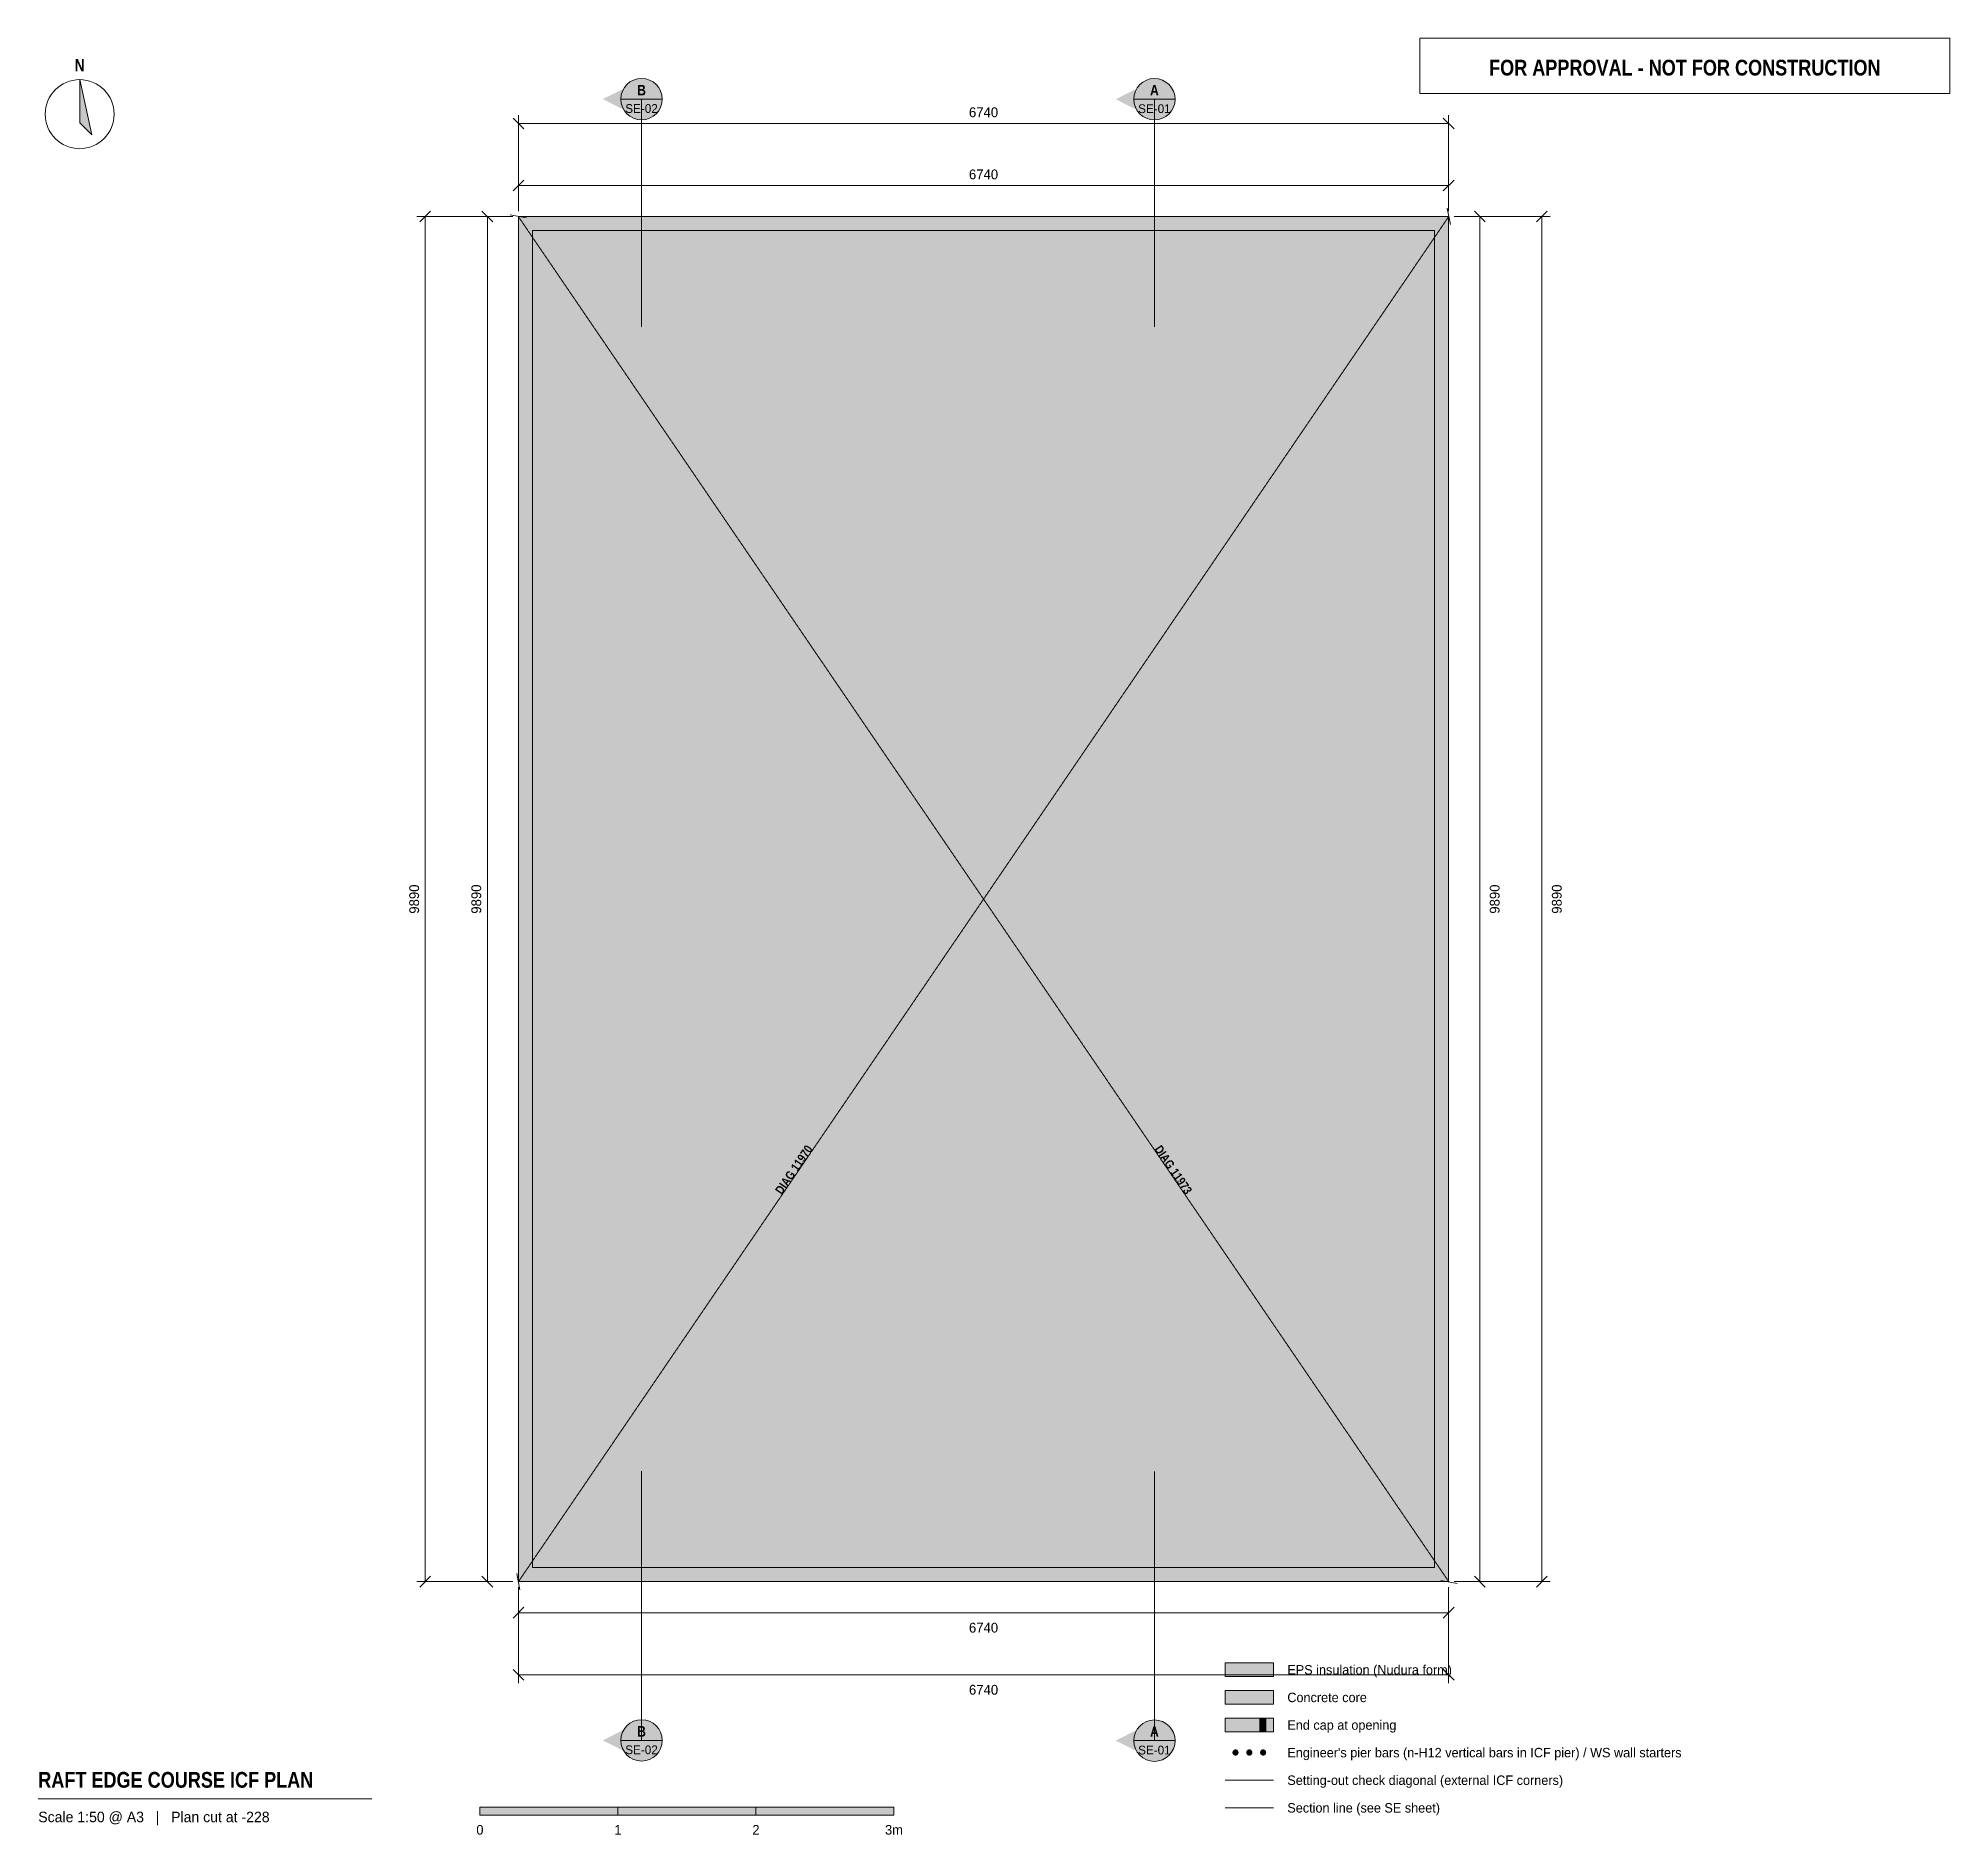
# Model space of a CAD drawing. Header units: millimetres. Extents: x -3479 to 10371, y -1834 to 11182.
import ezdxf
from ezdxf.enums import TextEntityAlignment as Align

# ---------------------------------------------------------------- set-up
doc = ezdxf.new("R2010")
doc.units = ezdxf.units.MM
doc.linetypes.add('DASHED', pattern=[1.524, 1.27, -0.254])
for name, color, linetype in [('FILL-C_9E1A1A', 7, 'Continuous'), ('FILL-C_B2B2B5', 7, 'Continuous'), ('FILL-EPS', 7, 'Continuous'), ('FILL-INK', 7, 'Continuous'), ('FILL-RED', 7, 'Continuous'), ('FILL-TEAL_DK', 7, 'Continuous'), ('FILL-WHITE', 7, 'Continuous'), ('LINE-C_85297A', 7, 'Continuous'), ('LINE-C_85297A-DASH', 7, 'DASHED'), ('LINE-INK', 7, 'Continuous'), ('LINE-RED', 7, 'Continuous'), ('LINE-RED-DASH', 7, 'DASHED'), ('LINE-STEEL_GREY', 7, 'Continuous'), ('LINE-TEAL_DK', 7, 'Continuous'), ('TEXT-C_85297A', 7, 'Continuous'), ('TEXT-INK', 7, 'Continuous'), ('TEXT-RED', 7, 'Continuous'), ('TEXT-STEEL_GREY', 7, 'Continuous')]:
    doc.layers.add(name, color=color, linetype=linetype)
doc.styles.add('OpenSansCondensed-Bold', font='OpenSansCondensed-Bold.ttf')

msp = doc.modelspace()

# ---------------------------------------------------------------- hatches: boundary and pattern name
at = {"layer": 'FILL-C_9E1A1A', "true_color": 0x9e1a1a}
h = msp.add_hatch(color=24, dxfattribs=at)
h.dxf.hatch_style = 1
h.paths.add_polyline_path([(5218, -1238), (5217, -1232), (5215, -1227), (5212, -1222), (5207, -1218), (5202, -1216), (5196, -1215), (5190, -1216), (5184, -1218), (5180, -1222), (5176, -1227), (5174, -1232), (5173, -1238), (5174, -1244), (5176, -1249), (5180, -1254), (5184, -1257), (5190, -1260), (5196, -1260), (5202, -1260), (5207, -1257), (5212, -1254), (5215, -1249), (5217, -1244)])
h = msp.add_hatch(color=24, dxfattribs=at)
h.dxf.hatch_style = 1
h.paths.add_polyline_path([(5318, -1238), (5317, -1232), (5315, -1227), (5312, -1222), (5307, -1218), (5302, -1216), (5296, -1215), (5290, -1216), (5284, -1218), (5280, -1222), (5276, -1227), (5274, -1232), (5273, -1238), (5274, -1244), (5276, -1249), (5280, -1254), (5284, -1257), (5290, -1260), (5296, -1260), (5302, -1260), (5307, -1257), (5312, -1254), (5315, -1249), (5317, -1244)])
h = msp.add_hatch(color=24, dxfattribs=at)
h.dxf.hatch_style = 1
h.paths.add_polyline_path([(5418, -1238), (5417, -1232), (5415, -1227), (5412, -1222), (5407, -1218), (5402, -1216), (5396, -1215), (5390, -1216), (5384, -1218), (5380, -1222), (5376, -1227), (5374, -1232), (5373, -1238), (5374, -1244), (5376, -1249), (5380, -1254), (5384, -1257), (5390, -1260), (5396, -1260), (5402, -1260), (5407, -1257), (5412, -1254), (5415, -1249), (5417, -1244)])
at = {"layer": 'FILL-C_B2B2B5', "true_color": 0xb2b2b5}
h = msp.add_hatch(color=253, dxfattribs=at)
h.dxf.hatch_style = 1
h.paths.add_polyline_path([(5121, -888), (5471, -888), (5471, -788), (5121, -788)])
at = {"layer": 'FILL-EPS', "true_color": 0xccffff}
h = msp.add_hatch(color=7, dxfattribs=at)
h.dxf.hatch_style = 1
h.paths.add_polyline_path([(0, 9890), (6740, 9890), (6740, 9890), (6741, 9891), (6740, 9890), (6740, 0), (6740, 0), (6742, -2), (6741, -1), (6740, 0), (6740, 0), (6740, 0), (0, 0)])
h.paths.add_polyline_path([(6638, 102), (6638, 9788), (102, 9788), (102, 102)], flags=0)
h = msp.add_hatch(color=7, dxfattribs=at)
h.dxf.hatch_style = 1
h.paths.add_polyline_path([(5121, -688), (5471, -688), (5471, -588), (5121, -588)])
h = msp.add_hatch(color=7, dxfattribs=at)
h.dxf.hatch_style = 1
h.paths.add_polyline_path([(5121, -1088), (5471, -1088), (5471, -988), (5121, -988)])
at = {"layer": 'FILL-INK', "true_color": 0x14141a}
h = msp.add_hatch(color=250, dxfattribs=at)
h.dxf.hatch_style = 1
h.paths.add_polyline_path([(-3179, 10882), (-3092, 10482), (-3179, 10570)])
h = msp.add_hatch(color=250, dxfattribs=at)
h.dxf.hatch_style = 1
h.paths.add_polyline_path([(-279, -1693), (721, -1693), (721, -1633), (-279, -1633)])
h = msp.add_hatch(color=250, dxfattribs=at)
h.dxf.hatch_style = 1
h.paths.add_polyline_path([(1721, -1693), (2721, -1693), (2721, -1633), (1721, -1633)])
at = {"layer": 'FILL-RED', "true_color": 0xb81a1f}
h = msp.add_hatch(color=242, dxfattribs=at)
h.dxf.hatch_style = 1
h.paths.add_polyline_path([(612, 10741), (892, 10598), (892, 10883)])
h = msp.add_hatch(color=242, dxfattribs=at)
h.dxf.hatch_style = 1
h.paths.add_polyline_path([(4328, 10740), (4608, 10598), (4608, 10883)])
h = msp.add_hatch(color=242, dxfattribs=at)
h.dxf.hatch_style = 1
h.paths.add_polyline_path([(612, -1150), (892, -1293), (892, -1008)])
h = msp.add_hatch(color=242, dxfattribs=at)
h.dxf.hatch_style = 1
h.paths.add_polyline_path([(4328, -1152), (4608, -1294), (4608, -1009)])
at = {"layer": 'FILL-TEAL_DK', "true_color": 0x006b5c}
h = msp.add_hatch(color=126, dxfattribs=at)
h.dxf.hatch_style = 1
h.paths.add_polyline_path([(5371, -1088), (5416, -1088), (5416, -988), (5371, -988)])
at = {"layer": 'FILL-WHITE', "true_color": 0xffffff}
h = msp.add_hatch(color=7, dxfattribs=at)
h.dxf.hatch_style = 1
h.paths.add_polyline_path([(1042, 10741), (1037, 10780), (1022, 10816), (998, 10847), (967, 10871), (931, 10886), (892, 10891), (853, 10886), (817, 10871), (786, 10847), (762, 10816), (747, 10780), (742, 10741), (747, 10702), (762, 10666), (786, 10635), (817, 10611), (853, 10596), (892, 10591), (931, 10596), (967, 10611), (998, 10635), (1022, 10666), (1037, 10702)])
h = msp.add_hatch(color=7, dxfattribs=at)
h.dxf.hatch_style = 1
h.paths.add_polyline_path([(4758, 10740), (4753, 10779), (4738, 10815), (4714, 10846), (4683, 10870), (4647, 10885), (4608, 10890), (4569, 10885), (4533, 10870), (4502, 10846), (4478, 10815), (4463, 10779), (4458, 10740), (4463, 10701), (4478, 10665), (4502, 10634), (4533, 10610), (4569, 10595), (4608, 10590), (4647, 10595), (4683, 10610), (4714, 10634), (4738, 10665), (4753, 10701)])
h = msp.add_hatch(color=7, dxfattribs=at)
h.dxf.hatch_style = 1
h.paths.add_polyline_path([(1906, 2690), (2238, 3177), (2091, 3278), (1759, 2790)])
h = msp.add_hatch(color=7, dxfattribs=at)
h.dxf.hatch_style = 1
h.paths.add_polyline_path([(4504, 3176), (4836, 2688), (4983, 2788), (4651, 3276)])
h = msp.add_hatch(color=7, dxfattribs=at)
h.dxf.hatch_style = 1
h.paths.add_polyline_path([(1042, -1150), (1037, -1111), (1022, -1075), (998, -1044), (967, -1020), (931, -1005), (892, -1000), (853, -1005), (817, -1020), (786, -1044), (762, -1075), (747, -1111), (742, -1150), (747, -1189), (762, -1225), (786, -1256), (817, -1280), (853, -1295), (892, -1300), (931, -1295), (967, -1280), (998, -1256), (1022, -1225), (1037, -1189)])
h = msp.add_hatch(color=7, dxfattribs=at)
h.dxf.hatch_style = 1
h.paths.add_polyline_path([(4758, -1152), (4753, -1113), (4738, -1077), (4714, -1045), (4683, -1022), (4647, -1007), (4608, -1002), (4569, -1007), (4533, -1022), (4502, -1045), (4478, -1077), (4463, -1113), (4458, -1152), (4463, -1190), (4478, -1227), (4502, -1258), (4533, -1281), (4569, -1296), (4608, -1302), (4647, -1296), (4683, -1281), (4714, -1258), (4738, -1227), (4753, -1190)])
h = msp.add_hatch(color=7, dxfattribs=at)
h.dxf.hatch_style = 1
h.paths.add_polyline_path([(721, -1693), (1721, -1693), (1721, -1633), (721, -1633)])

# ---------------------------------------------------------------- linework, layer by layer
at = {"layer": 'LINE-C_85297A', "lineweight": 5}
for p, q in [((-60, 9902), (58, 9880)), ((6753, 9833), (6730, 9950)), ((11, -59), (-11, 59)), ((6683, 9), (6801, -13))]:
    msp.add_line(p, q, dxfattribs=at)
at = {"layer": 'LINE-C_85297A-DASH', "lineweight": 5}
for p, q in [((-1, 9891), (6742, -2)), ((0, 0), (6741, 9891)), ((5121, -1438), (5471, -1438))]:
    msp.add_line(p, q, dxfattribs=at)
at = {"layer": 'LINE-INK', "lineweight": 5}
for p, q in [((39, 10526), (-39, 10604)), ((0, 9930), (0, 10625)), ((6740, 10565), (0, 10565)), ((6779, 10526), (6701, 10604)), ((6740, 9930), (6740, 10625)), ((-39, 10076), (39, 10154)), ((0, 9930), (0, 10175)), ((0, 10115), (6740, 10115)), ((6701, 10076), (6779, 10154)), ((6740, 9930), (6740, 10175)), ((-40, 9890), (-735, 9890)), ((-636, 9929), (-714, 9851)), ((-675, 9890), (-675, 0)), ((-40, 9890), (-285, 9890)), ((-186, 9851), (-264, 9929)), ((-225, 0), (-225, 9890)), ((6780, 9890), (7025, 9890)), ((6780, 9890), (7475, 9890)), ((6926, 9929), (7004, 9851)), ((6965, 9890), (6965, 0)), ((7376, 9851), (7454, 9929)), ((7415, 0), (7415, 9890)), ((-636, 39), (-714, -39)), ((-186, -39), (-264, 39)), ((6926, 39), (7004, -39)), ((7376, -39), (7454, 39)), ((-40, 0), (-735, 0)), ((-40, 0), (-285, 0)), ((0, -40), (0, -285)), ((0, -40), (0, -735)), ((6740, -40), (6740, -285)), ((6740, -40), (6740, -735)), ((6780, 0), (7025, 0)), ((6780, 0), (7475, 0)), ((39, -186), (-39, -264)), ((6740, -225), (0, -225)), ((6779, -186), (6701, -264)), ((-39, -636), (39, -714)), ((0, -675), (6740, -675)), ((6701, -636), (6779, -714)), ((-3479, -1573), (-1063, -1573))]:
    msp.add_line(p, q, dxfattribs=at)
for points in [[(-3179, 10882), (-3092, 10482), (-3179, 10570)], [(0, 0), (0, 9890), (6740, 9890), (6740, 9890), (6741, 9891), (6740, 9890), (6740, 0), (6740, 0), (6742, -2), (6741, -1), (6740, 0), (6740, 0), (6740, 0)], [(102, 102), (6638, 102), (6638, 9788), (102, 9788)], [(5121, -688), (5471, -688), (5471, -588), (5121, -588)], [(5121, -1088), (5471, -1088), (5471, -988), (5121, -988)], [(-279, -1693), (721, -1693), (721, -1633), (-279, -1633)], [(721, -1693), (1721, -1693), (1721, -1633), (721, -1633)], [(1721, -1693), (2721, -1693), (2721, -1633), (1721, -1633)]]:
    msp.add_lwpolyline(points, close=True, dxfattribs=at)
msp.add_circle((-3179, 10632), 250, dxfattribs=at)
at = {"layer": 'LINE-RED', "lineweight": 5}
for p, q in [((742, 10741), (1042, 10741)), ((4458, 10740), (4758, 10740)), ((742, -1150), (1042, -1150)), ((4458, -1152), (4758, -1152))]:
    msp.add_line(p, q, dxfattribs=at)
msp.add_lwpolyline([(6531, 10782), (10371, 10782), (10371, 11182), (6531, 11182)], close=True, dxfattribs=at)
for centre in [(892, 10741), (4608, 10740), (892, -1150), (4608, -1152)]:
    msp.add_circle(centre, 150, dxfattribs=at)
at = {"layer": 'LINE-RED-DASH', "lineweight": 5}
for p, q in [((892, 10741), (892, 9091)), ((4608, 10740), (4608, 9090)), ((892, -1150), (892, 800)), ((4608, -1152), (4608, 798)), ((5121, -1638), (5471, -1638))]:
    msp.add_line(p, q, dxfattribs=at)
at = {"layer": 'LINE-STEEL_GREY', "lineweight": 5}
msp.add_lwpolyline([(5121, -888), (5471, -888), (5471, -788), (5121, -788)], close=True, dxfattribs=at)
at = {"layer": 'LINE-TEAL_DK', "lineweight": 5}
msp.add_lwpolyline([(5371, -1088), (5416, -1088), (5416, -988), (5371, -988)], close=True, dxfattribs=at)

# ---------------------------------------------------------------- texts
at = {"layer": 'TEXT-C_85297A', "style": 'OpenSansCondensed-Bold'}
for s, rotation, p in [('DIAG 11970', 55.7238, (2022, 2967)), ('DIAG 11973', -55.7218, (4719, 2966))]:
    msp.add_text(s, height=63.5, rotation=rotation, dxfattribs=at).set_placement(p, align=Align.CENTER)
at = {"layer": 'TEXT-INK', "style": 'OpenSansCondensed-Bold'}
msp.add_text('N', height=88.9, dxfattribs=at).set_placement((-3179, 10942), align=Align.CENTER)
at = {"layer": 'TEXT-INK'}
for s, height, p in [('6740', 71.1, (3370, 10610)), ('6740', 71.1, (3370, 10160)), ('6740', 71.1, (3370, -369)), ('6740', 71.1, (3370, -819)), ('0', 69.8, (-279, -1833)), ('1', 69.8, (721, -1833)), ('2', 69.8, (1721, -1833)), ('3m', 69.8, (2721, -1833))]:
    msp.add_text(s, height=height, dxfattribs=at).set_placement(p, align=Align.CENTER)
for p in [(-720, 4945), (-270, 4945), (7109, 4945), (7559, 4945)]:
    msp.add_text('9890', height=71.1, rotation=90, dxfattribs=at).set_placement(p, align=Align.CENTER)
for s, p in [('EPS insulation (Nudura form)', (5571, -673)), ('Concrete core', (5571, -873)), ('End cap at opening', (5571, -1073)), ("Engineer's pier bars (n-H12 vertical bars in ICF pier) / WS wall starters", (5571, -1273)), ('Setting-out check diagonal (external ICF corners)', (5571, -1473)), ('Section line (see SE sheet)', (5571, -1673))]:
    msp.add_text(s, height=68.58, dxfattribs=at).set_placement(p)
at = {"layer": 'TEXT-INK', "style": 'OpenSansCondensed-Bold'}
msp.add_text('RAFT EDGE COURSE ICF PLAN', height=114.3, dxfattribs=at).set_placement((-3479, -1493))
at = {"layer": 'TEXT-RED', "style": 'OpenSansCondensed-Bold'}
for s, height, p in [('FOR APPROVAL - NOT FOR CONSTRUCTION', 114.3, (8451, 10912)), ('B', 76.2, (892, 10768)), ('A', 76.2, (4608, 10768)), ('B', 76.2, (892, -1123)), ('A', 76.2, (4608, -1124))]:
    msp.add_text(s, height=height, dxfattribs=at).set_placement(p, align=Align.CENTER)
at = {"layer": 'TEXT-RED'}
for s, p in [('SE-02', (892, 10641)), ('SE-01', (4608, 10640)), ('SE-02', (892, -1250)), ('SE-01', (4608, -1252))]:
    msp.add_text(s, height=63.5, dxfattribs=at).set_placement(p, align=Align.CENTER)
at = {"layer": 'TEXT-STEEL_GREY'}
msp.add_text('Scale 1:50 @ A3   |   Plan cut at -228', height=76.2, dxfattribs=at).set_placement((-3479, -1743))

doc.saveas('drawing.dxf')
